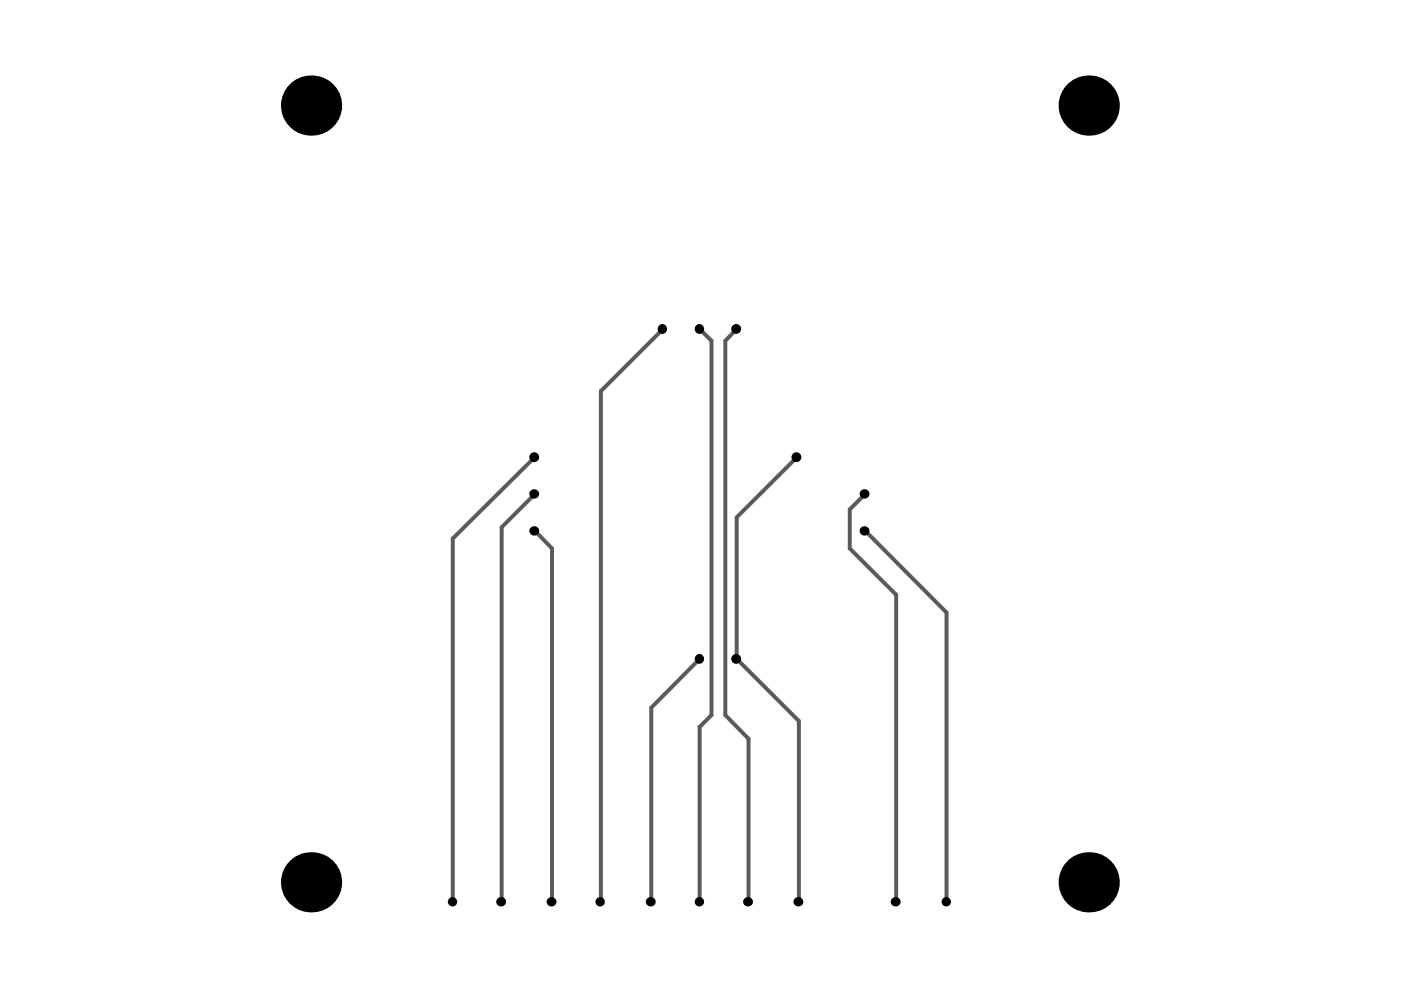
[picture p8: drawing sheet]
<svg xmlns="http://www.w3.org/2000/svg" width="297mm" height="210mm" viewBox="0 0 297 210" stroke-linecap="round" stroke-linejoin="round" font-family="sans-serif">
<path d="M140.6 69.7l-13.2 13.2v108.2M148.3 69.7l2.6 2.6v79.3l-2.6 2.5v37M156.2 69.7l-2.4 2.6v79.3l4.9 5v34.5M113.4 96.9l-17.4 17.3v76.9M169 96.9l-12.8 12.8v30l13.2 13.2v38.2M113.4 112.5l3.6 3.8v74.8M113.4 104.8l-7 7v79.3M183.4 104.8l-3.2 3.2v8.3l9.8 9.8v65M183.4 112.5l17.3 17.4v61.2M148.3 139.7l-10.2 10.4v41" fill="none" stroke="#5a5a5a" stroke-width=".84"/>
<g fill="#000">
<circle cx="66" cy="22.4" r="6.4"/>
<circle cx="230.8" cy="22.4" r="6.4"/>
<circle cx="140.4" cy="69.8" r="1.02"/>
<circle cx="148.3" cy="69.8" r="1.02"/>
<circle cx="156.1" cy="69.7" r="1.05"/>
<circle cx="113.3" cy="96.9" r="1.05"/>
<circle cx="168.9" cy="96.9" r="1.05"/>
<circle cx="113.3" cy="104.7" r="1.03"/>
<circle cx="113.3" cy="112.6" r="1.03"/>
<circle cx="183.3" cy="104.7" r="1.03"/>
<circle cx="183.3" cy="112.6" r="1.03"/>
<circle cx="148.3" cy="139.7" r="1.02"/>
<circle cx="156.1" cy="139.7" r="1.05"/>
<circle cx="66" cy="187.1" r="6.4"/>
<circle cx="95.9" cy="191.2" r=".99"/>
<circle cx="106.3" cy="191.2" r="1.03"/>
<circle cx="117" cy="191.2" r="1.03"/>
<circle cx="127.2" cy="191.2" r=".99"/>
<circle cx="138" cy="191.2" r="1.03"/>
<circle cx="148.3" cy="191.2" r=".99"/>
<circle cx="158.6" cy="191.2" r="1.03"/>
<circle cx="169.3" cy="191.2" r="1.03"/>
<circle cx="189.9" cy="191.2" r="1.03"/>
<circle cx="200.6" cy="191.2" r=".99"/>
<circle cx="230.8" cy="187.1" r="6.4"/>
</g>
</svg>
